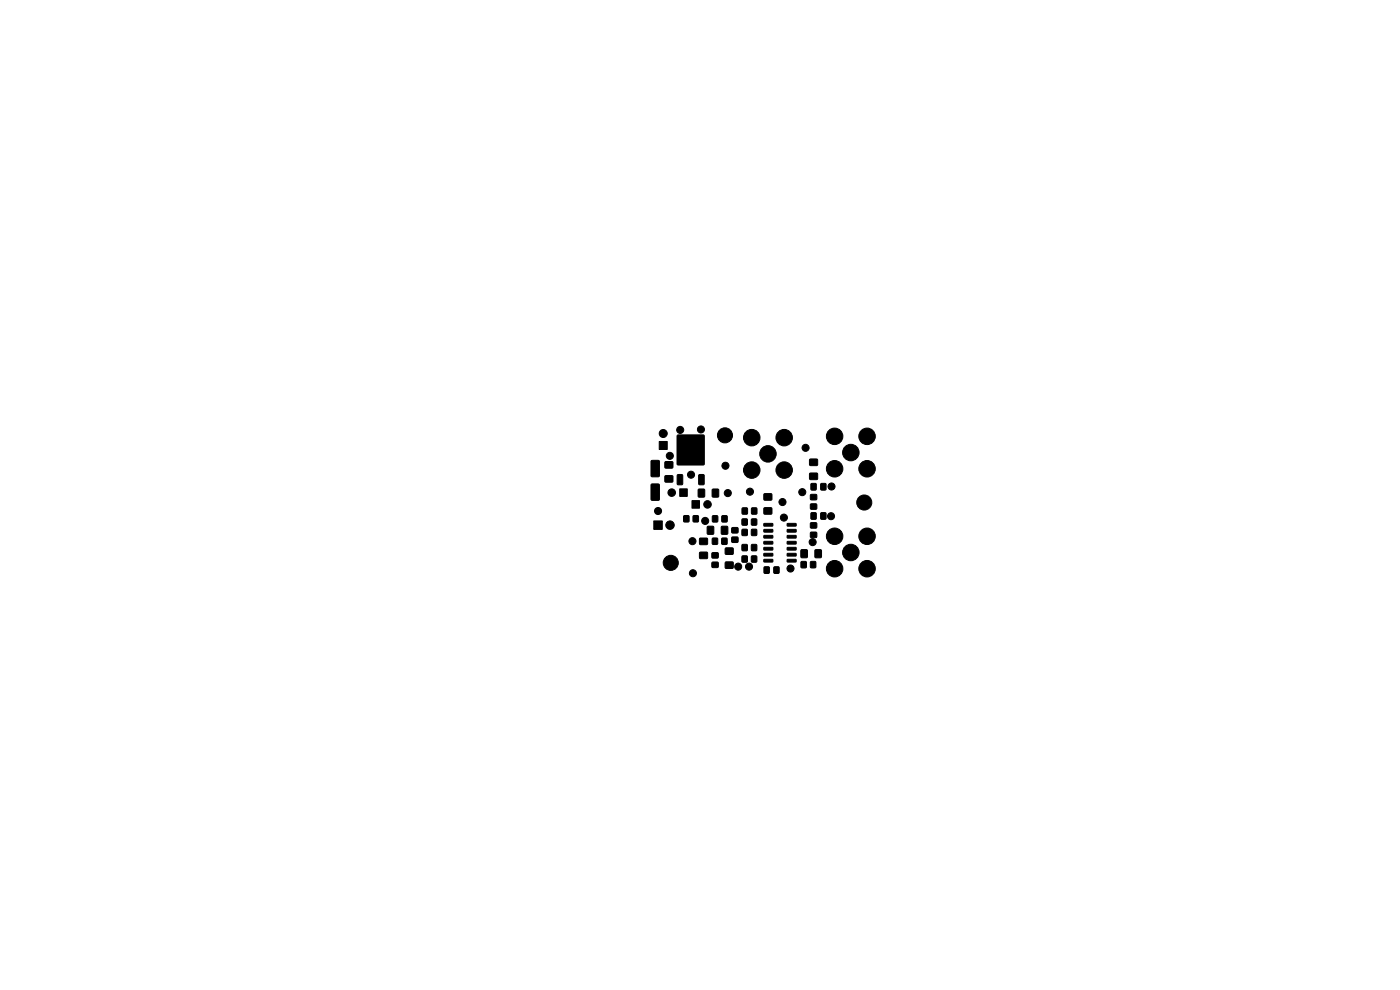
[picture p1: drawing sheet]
<svg xmlns="http://www.w3.org/2000/svg" width="297mm" height="210mm" viewBox="0 0 297 210" stroke-linecap="round" stroke-linejoin="round" font-family="sans-serif">
<g fill="#000" stroke="#000" stroke-width=".21">
<path d="M139.9 93.7h1.6v1.7h-1.6zM141.1 98h1.6v1.3h-1.6zM143.7 92.3h5.7v6.3h-5.7zM171.8 97.4h1.6v1.3h-1.6zM138.2 102.7h1.4l.3 .1v3.1l-.2 .2h-1.4l-.2-.1zM138.2 97.7h1.4l.3 .1v3.1l-.2 .2h-1.4l-.2-.1zM138.7 110.5h1.8v1.8h-1.8zM141.1 100.9h1.6v1.3h-1.6zM143.7 100.7h.9l.2 .1v1.8l-.1 .2h-.8l-.2-.1zM144.2 103.7h1.6v1.6h-1.6zM145.1 109.4h1v1.3h-1zM146.8 106.2h1.6v1.6h-1.6z"/>
<path d="M148.2 103.8h1.2v1.6h-1.2zM147.1 109.4h1v1.3h-1zM148.3 100.7h.9l.2 .1v1.8l-.1 .2h-.8l-.3-.1zM148.4 117.2h1.7v1.3h-1.7zM148.4 114.2h1.7v1.3h-1.7zM151.1 103.8h1.3v1.6h-1.3zM151.2 109.4h1v1.3h-1zM151.1 117.3h1.2v1h-1.2zM150.1 111.7h1.3v1.6h-1.3zM151.1 114.2h1.1v1.2h-1.1zM153.2 109.4h1v1.3h-1zM153.1 114.2h1.1v1.2h-1.1z"/>
<path d="M153.1 111.7h1.2v1.6h-1.2zM153.9 116.3h1.6v1.3h-1.6zM153.9 119.2h1.6v1.3h-1.6zM155.3 112h1.2v1h-1.2zM155.3 114h1.2v1h-1.2zM157.4 110.1h1.1v1.3h-1.1zM157.4 115.5h1.1v1.3h-1.1zM157.4 112.3h1.1v1.3h-1.1zM157.4 118h1.1v1.2h-1.1zM157.5 107.8h1v1.2h-1zM159.4 110.1h1.1v1.3h-1.1zM159.4 115.5h1.1v1.3h-1.1z"/>
<path d="M159.4 112.3h1.1v1.3h-1.1zM159.4 118h1.1v1.2h-1.1zM159.5 107.8h1v1.2h-1zM162.1 111.1l1.8-.1 .1 .5-1.9 .1zM162.1 112.3h1.8l.1 .5-1.9 .1zM162.1 113.6h1.8l.1 .5h-1.9zM162.1 114.9l1.8-.1 .1 .5-1.9 .1zM162.1 116.1h1.8l.1 .5-1.9 .1zM162.1 117.4h1.8l.1 .5-1.9 .1zM162.1 118.7h1.8l.1 .4-1.9 .1zM162.1 107.7h1.6v1.3h-1.6zM162.1 104.8h1.6v1.3h-1.6z"/>
<path d="M167 118.7h1.8l.1 .4-1.8 .1zM167 117.4h1.8l.1 .5-1.8 .1zM167 116.1h1.8l.1 .5-1.8 .1zM167 114.9l1.8-.1 .1 .5-1.8 .1zM167 113.6h1.8l.1 .5h-1.8zM167 112.3h1.8l.1 .5-1.8 .1zM167 111.1l1.8-.1 .1 .5-1.8 .1zM170 116.7h1.2v1.6h-1.2zM171.8 100.4h1.6v1.3h-1.6zM172.1 102.6h1v1.3h-1zM172.1 108.8h1v1.3h-1zM172 106.9h1.2v1.1h-1.2z"/>
<path d="M172 104.9h1.2v1.1h-1.2zM172 112.9h1.2v1.1h-1.2zM172 110.9h1.2v1.1h-1.2zM174.2 102.6h1v1.3h-1zM174.2 108.8h1v1.3h-1zM172.9 116.7h1.3v1.6h-1.3zM151.1 119.3h1.2v1h-1.2zM162.1 120.3h1.1v1.3h-1.1zM164.2 120.3h1v1.3h-1zM170 119.2h1v1.2h-1zM172 119.2h1v1.2h-1z"/>
<circle cx="140.7" cy="92" r=".85"/>
<circle cx="142.1" cy="96.7" r=".75"/>
<circle cx="144.3" cy="91.2" r=".75"/>
<circle cx="148.7" cy="91.1" r=".75"/>
<circle cx="153.8" cy="92.3" r="1.6"/>
<circle cx="153.9" cy="98.8" r=".75"/>
<circle cx="159.5" cy="99.7" r="1.75"/>
<circle cx="159.5" cy="92.8" r="1.75"/>
<circle cx="162.9" cy="96.3" r="1.75"/>
<circle cx="166.4" cy="99.7" r="1.75"/>
<circle cx="166.4" cy="92.8" r="1.75"/>
<circle cx="170.9" cy="95" r=".75"/>
<circle cx="177.1" cy="92.6" r="1.75"/>
<circle cx="177.1" cy="99.4" r="1.75"/>
<circle cx="180.5" cy="96" r="1.75"/>
<circle cx="183.9" cy="92.6" r="1.75"/>
<circle cx="183.9" cy="99.4" r="1.75"/>
<circle cx="139.6" cy="108.4" r=".75"/>
<circle cx="142.1" cy="111.4" r=".9"/>
<circle cx="142.3" cy="119.4" r="1.6"/>
<circle cx="142.5" cy="104.5" r=".8"/>
<circle cx="146.6" cy="100.7" r=".75"/>
<circle cx="146.9" cy="114.8" r=".75"/>
<circle cx="149.6" cy="110.5" r=".75"/>
<circle cx="150.1" cy="107" r=".8"/>
<circle cx="154.4" cy="104.6" r=".75"/>
<circle cx="159.1" cy="104.3" r=".75"/>
<circle cx="166" cy="106.5" r=".75"/>
<circle cx="166.3" cy="109.8" r=".75"/>
<circle cx="170.2" cy="104.4" r=".75"/>
<circle cx="172.4" cy="115" r=".75"/>
<circle cx="176.3" cy="109.5" r=".75"/>
<circle cx="176.4" cy="103.2" r=".75"/>
<circle cx="177.1" cy="113.8" r="1.75"/>
<circle cx="180.5" cy="117.2" r="1.75"/>
<circle cx="183.3" cy="106.6" r="1.6"/>
<circle cx="183.9" cy="113.8" r="1.75"/>
<circle cx="147" cy="121.6" r=".75"/>
<circle cx="156.6" cy="120.2" r=".75"/>
<circle cx="158.9" cy="120.2" r=".75"/>
<circle cx="167.7" cy="120.6" r=".75"/>
<circle cx="177.1" cy="120.6" r="1.75"/>
<circle cx="183.9" cy="120.6" r="1.75"/>
</g>
</svg>
